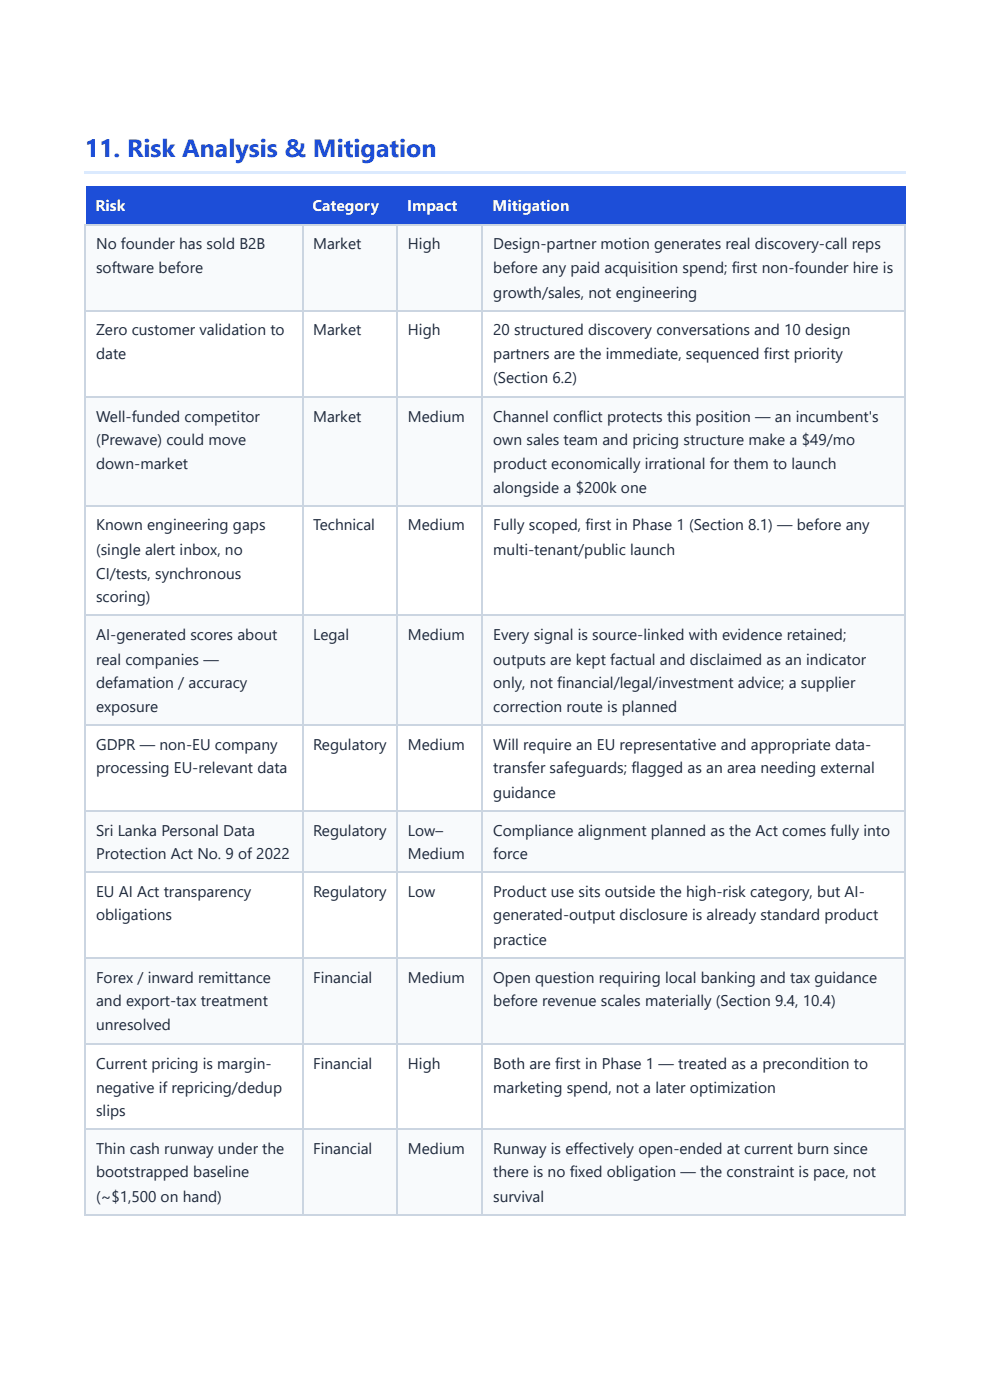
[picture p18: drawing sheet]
<svg xmlns="http://www.w3.org/2000/svg" width="210mm" height="297mm" viewBox="0 0 210 297" stroke-linecap="round" stroke-linejoin="round" font-family="sans-serif">
<defs><g id="words">
<text font-size="5.3" fill="#1d4ed8" x="18" y="33.3">11. Risk Analysis &amp; Mitigation</text>
<g font-size="3.3" fill="#fff">
<text x="20.2" y="44.7">Risk</text>
<text x="66.3" y="44.7">Category</text>
<text x="86.4" y="44.7">Impact</text>
<text x="104.4" y="44.7">Mitigation</text>
</g>
<g font-size="3.3" fill="#1e293b">
<text x="20.4" y="52.9">No founder has sold B2B</text>
<text x="66.4" y="52.9">Market</text>
<text x="86.5" y="52.9">High</text>
<text x="104.6" y="52.9">Design-partner motion generates real discovery-call reps</text>
<text x="20.4" y="57.9">software before</text>
<text x="104.6" y="57.9">before any paid acquisition spend; first non-founder hire is</text>
<text x="104.6" y="63.2">growth/sales, not engineering</text>
<text x="20.4" y="71.2">Zero customer validation to</text>
<text x="66.4" y="71.2">Market</text>
<text x="86.5" y="71.2">High</text>
<text x="104.6" y="71.2">20 structured discovery conversations and 10 design</text>
<text x="20.4" y="76.2">date</text>
<text x="104.6" y="76.2">partners are the immediate, sequenced first priority</text>
<text x="104.6" y="81.2">(Section 6.2)</text>
<text x="20.4" y="89.4">Well-funded competitor</text>
<text x="66.4" y="89.4">Market</text>
<text x="86.5" y="89.4">Medium</text>
<text x="104.6" y="89.4">Channel conflict protects this position — an incumbent's</text>
<text x="20.4" y="94.5">(Prewave) could move</text>
<text x="104.6" y="94.5">own sales team and pricing structure make a $49/mo</text>
<text x="20.4" y="99.5">down-market</text>
<text x="104.6" y="99.5">product economically irrational for them to launch</text>
<text x="104.6" y="104.5">alongside a $200k one</text>
<text x="20.4" y="112.4">Known engineering gaps</text>
<text x="66.4" y="112.4">Technical</text>
<text x="86.5" y="112.4">Medium</text>
<text x="104.6" y="112.4">Fully scoped, first in Phase 1 (Section 8.1) — before any</text>
<text x="20.4" y="117.7">(single alert inbox, no</text>
<text x="104.6" y="117.7">multi-tenant/public launch</text>
<text x="20.4" y="122.8">CI/tests, synchronous</text>
<text x="20.4" y="127.8">scoring)</text>
<text x="20.4" y="135.7">AI-generated scores about</text>
<text x="66.4" y="135.7">Legal</text>
<text x="86.5" y="135.7">Medium</text>
<text x="104.6" y="135.7">Every signal is source-linked with evidence retained;</text>
<text x="20.4" y="141">real companies —</text>
<text x="104.6" y="141">outputs are kept factual and disclaimed as an indicator</text>
<text x="20.4" y="146.1">defamation / accuracy</text>
<text x="104.6" y="146.1">only, not financial/legal/investment advice; a supplier</text>
<text x="20.4" y="151.1">exposure</text>
<text x="104.6" y="151.1">correction route is planned</text>
<text x="20.4" y="159">GDPR — non-EU company</text>
<text x="66.4" y="159">Regulatory</text>
<text x="86.5" y="159">Medium</text>
<text x="104.6" y="159">Will require an EU representative and appropriate data-</text>
<text x="20.4" y="164">processing EU-relevant data</text>
<text x="104.6" y="164">transfer safeguards; flagged as an area needing external</text>
<text x="104.6" y="169.3">guidance</text>
<text x="20.4" y="177.3">Sri Lanka Personal Data</text>
<text x="66.4" y="177.3">Regulatory</text>
<text x="86.5" y="177.3">Low–</text>
<text x="104.6" y="177.3">Compliance alignment planned as the Act comes fully into</text>
<text x="20.4" y="182.3">Protection Act No. 9 of 2022</text>
<text x="86.5" y="182.3">Medium</text>
<text x="104.6" y="182.3">force</text>
<text x="20.4" y="190.2">EU AI Act transparency</text>
<text x="66.4" y="190.2">Regulatory</text>
<text x="86.5" y="190.2">Low</text>
<text x="104.6" y="190.2">Product use sits outside the high-risk category, but AI-</text>
<text x="20.4" y="195.3">obligations</text>
<text x="104.6" y="195.3">generated-output disclosure is already standard product</text>
<text x="104.6" y="200.6">practice</text>
<text x="20.4" y="208.5">Forex / inward remittance</text>
<text x="66.4" y="208.5">Financial</text>
<text x="86.5" y="208.5">Medium</text>
<text x="104.6" y="208.5">Open question requiring local banking and tax guidance</text>
<text x="20.4" y="213.5">and export-tax treatment</text>
<text x="104.6" y="213.5">before revenue scales materially (Section 9.4, 10.4)</text>
<text x="20.4" y="218.5">unresolved</text>
<text x="20.4" y="226.7">Current pricing is margin-</text>
<text x="66.4" y="226.7">Financial</text>
<text x="86.5" y="226.7">High</text>
<text x="104.6" y="226.7">Both are first in Phase 1 — treated as a precondition to</text>
<text x="20.4" y="231.8">negative if repricing/dedup</text>
<text x="104.6" y="231.8">marketing spend, not a later optimization</text>
<text x="20.4" y="236.8">slips</text>
<text x="20.4" y="244.7">Thin cash runway under the</text>
<text x="66.4" y="244.7">Financial</text>
<text x="86.5" y="244.7">Medium</text>
<text x="104.6" y="244.7">Runway is effectively open-ended at current burn since</text>
<text x="20.4" y="249.8">bootstrapped baseline</text>
<text x="104.6" y="249.8">there is no fixed obligation — the constraint is pace, not</text>
<text x="20.4" y="255.1">(~$1,500 on hand)</text>
<text x="104.6" y="255.1">survival</text>
</g>
</g></defs>
<path d="M18 36.2h174v.6h-174z" fill="#dbeafe"/>
<g fill="#1d4ed8">
<path d="M18.3 39.4h45.7v8.5h-45.7z"/>
<path d="M64 39.4h20.1v8.5h-20.1z"/>
<path d="M84.1 39.4h18.3v8.5h-18.3z"/>
<path d="M102.4 39.4h89.6v8.5h-89.6z"/>
</g>
<g fill="#f8fafc">
<path d="M18.3 47.9h45.7v18h-45.7z"/>
<path d="M64 47.9h20.1v18h-20.1z"/>
<path d="M84.1 47.9h18.3v18h-18.3z"/>
<path d="M102.4 47.9h89.6v18h-89.6z"/>
<path d="M18.3 84.1h45.7v23.3h-45.7z"/>
<path d="M64 84.1h20.1v23.3h-20.1z"/>
<path d="M84.1 84.1h18.3v23.3h-18.3z"/>
<path d="M102.4 84.1h89.6v23.3h-89.6z"/>
<path d="M18.3 130.7h45.7v23.3h-45.7z"/>
<path d="M64 130.7h20.1v23.3h-20.1z"/>
<path d="M84.1 130.7h18.3v23.3h-18.3z"/>
<path d="M102.4 130.7h89.6v23.3h-89.6z"/>
<path d="M18.3 172h45.7v13.2h-45.7z"/>
<path d="M64 172h20.1v13.2h-20.1z"/>
<path d="M84.1 172h18.3v13.2h-18.3z"/>
<path d="M102.4 172h89.6v13.2h-89.6z"/>
<path d="M18.3 203.2h45.7v18.3h-45.7z"/>
<path d="M64 203.2h20.1v18.3h-20.1z"/>
<path d="M84.1 203.2h18.3v18.3h-18.3z"/>
<path d="M102.4 203.2h89.6v18.3h-89.6z"/>
<path d="M18.3 239.7h45.7v18h-45.7z"/>
<path d="M64 239.7h20.1v18h-20.1z"/>
<path d="M84.1 239.7h18.3v18h-18.3z"/>
<path d="M102.4 239.7h89.6v18h-89.6z"/>
</g>
<g fill="none" stroke="#cbd5e1" stroke-width=".26">
<path d="M18 47.8h174M18.1 47.6v210.4M64.2 47.6v210.4M84.3 47.6v210.4M102.3 47.6v210.4M18 66h174M18 84.3h174M18 107.3h174M18 130.6h174M18 153.9h174M18 172.1h174M18 185.1h174"/>
<path d="M18 203.3h174M18 221.6h174M18 239.6h174M18 257.8h174"/>
</g>
<path d="M191.9 47.6v210.4" fill="none" stroke="#cbd5e1" stroke-width=".22"/>
<use href="#words"/>
</svg>
